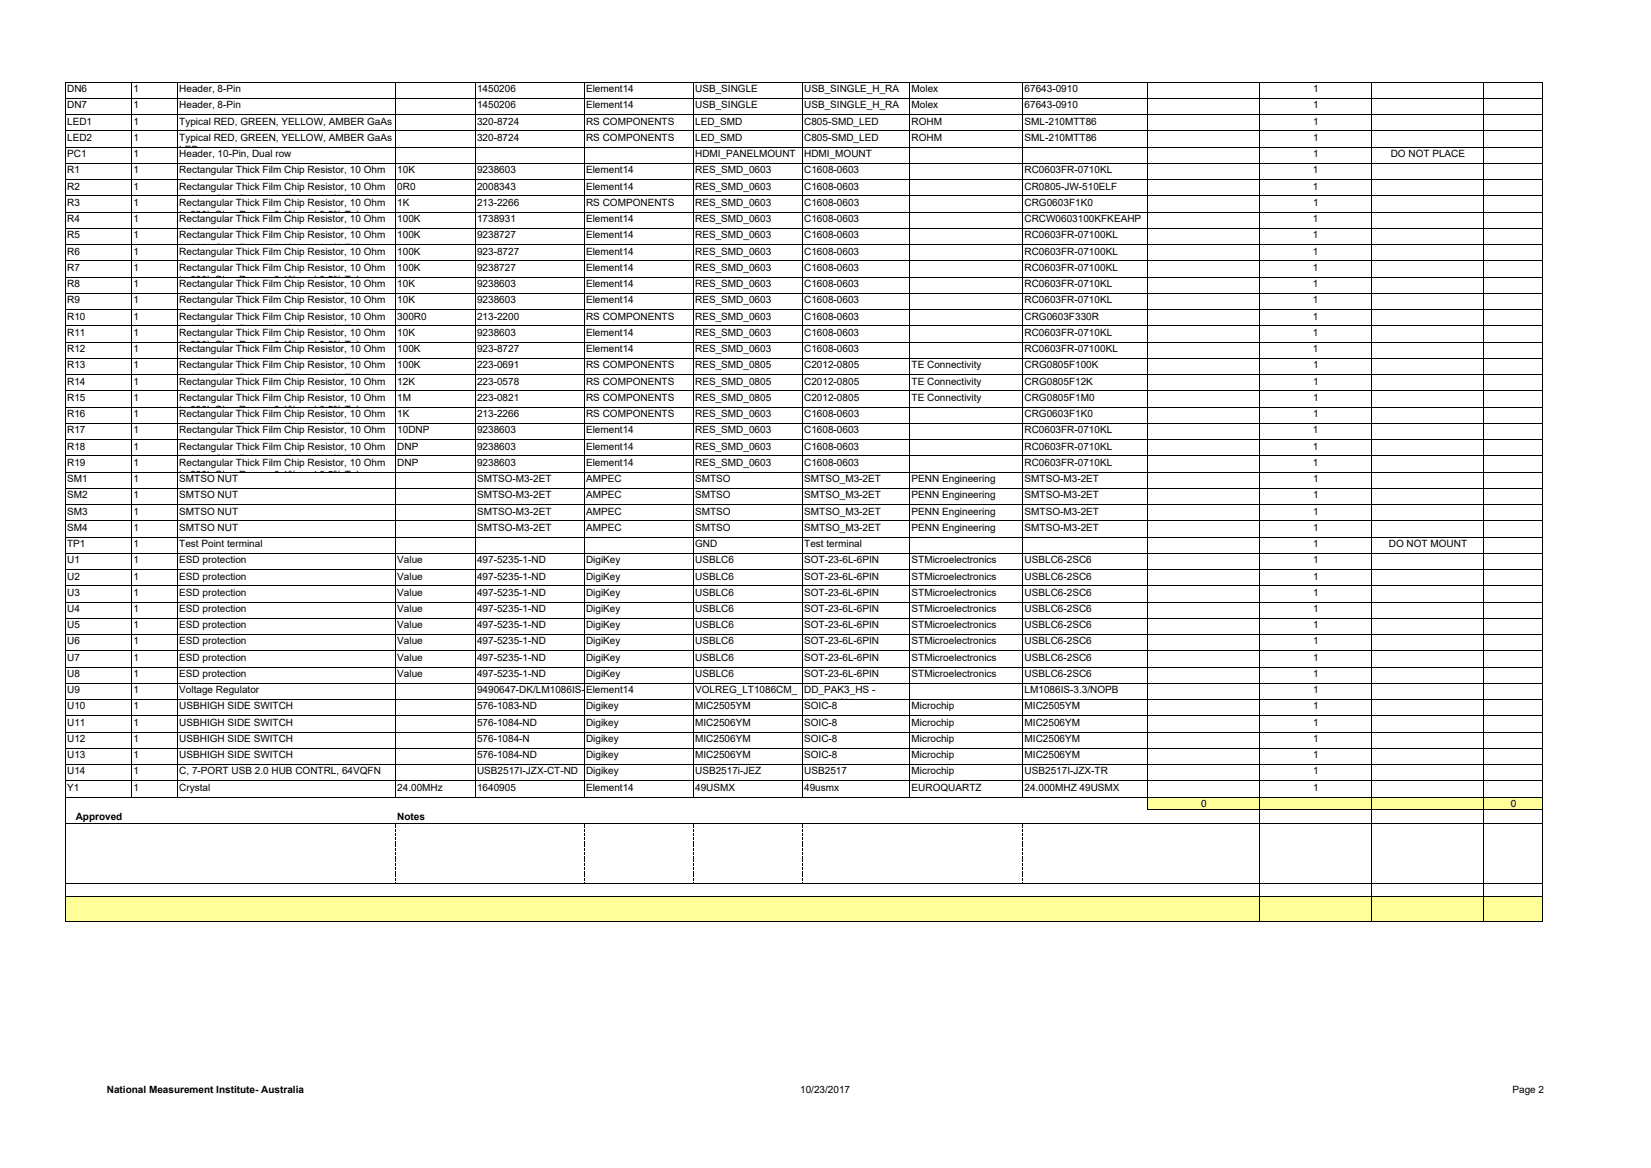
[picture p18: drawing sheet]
<svg xmlns="http://www.w3.org/2000/svg" width="297mm" height="210mm" viewBox="0 0 297 210" stroke-linecap="round" stroke-linejoin="round" font-family="sans-serif">
<defs><g id="words">
<g font-size="1.8">
<text x="12.1" y="16.6">DN6</text>
<text x="24" y="16.6">1</text>
<text x="32.3" y="16.6">Header, 8-Pin</text>
<text x="85.8" y="16.6">1450206</text>
<text x="105.4" y="16.6">Element14</text>
<text x="125.1" y="16.6">USB_SINGLE</text>
<text x="144.7" y="16.6">USB_SINGLE_H_RA</text>
<text x="164" y="16.6">Molex</text>
<text x="184.3" y="16.6">67643-0910</text>
<text x="236.2" y="16.6">1</text>
<text x="12.1" y="19.5">DN7</text>
<text x="12.1" y="22.4">LED1</text>
<text x="24" y="19.5">1</text>
<text x="24" y="22.4">1</text>
<text x="32.3" y="19.5">Header, 8-Pin</text>
<text x="32.3" y="22.4">Typical RED, GREEN, YELLOW, AMBER GaAs</text>
<text x="85.8" y="19.5">1450206</text>
<text x="85.8" y="22.4">320-8724</text>
<text x="105.4" y="19.5">Element14</text>
<text x="105.4" y="22.4">RS COMPONENTS</text>
<text x="125.1" y="19.5">USB_SINGLE</text>
<text x="125.1" y="22.4">LED_SMD</text>
<text x="144.7" y="19.5">USB_SINGLE_H_RA</text>
<text x="144.7" y="22.4">C805-SMD_LED</text>
<text x="164" y="19.5">Molex</text>
<text x="164" y="22.4">ROHM</text>
<text x="184.3" y="22.4">SML-210MTT86</text>
<text x="184.3" y="19.5">67643-0910</text>
<text x="236.2" y="22.4">1</text>
<text x="236.2" y="19.5">1</text>
<text x="12.1" y="25.3">LED2</text>
<text x="12.1" y="28.2">PC1</text>
<text x="24" y="25.3">1</text>
<text x="24" y="28.2">1</text>
<text x="32.3" y="25.3">Typical RED, GREEN, YELLOW, AMBER GaAs</text>
<text x="32.3" y="28.2">Header, 10-Pin, Dual row</text>
<text x="32.3" y="24.7">LED</text>
<text x="32.3" y="27.6">LED</text>
<text x="85.8" y="25.3">320-8724</text>
<text x="105.4" y="25.3">RS COMPONENTS</text>
<text x="125.1" y="25.3">LED_SMD</text>
<text x="125.1" y="28.2">HDMI_PANELMOUNT</text>
<text x="144.7" y="25.3">C805-SMD_LED</text>
<text x="144.7" y="28.2">HDMI_MOUNT</text>
<text x="164" y="25.3">ROHM</text>
<text x="184.3" y="25.3">SML-210MTT86</text>
<text x="236.2" y="25.3">1</text>
<text x="236.2" y="28.2">1</text>
<text x="250.2" y="28.2">DO NOT PLACE</text>
<text x="12.1" y="34.1">R2</text>
<text x="12.1" y="31.2">R1</text>
<text x="24" y="34.1">1</text>
<text x="24" y="31.2">1</text>
<text x="32.3" y="34.1">Rectangular Thick Film Chip Resistor, 10 Ohm</text>
<text x="32.3" y="31.2">Rectangular Thick Film Chip Resistor, 10 Ohm</text>
<text x="32.3" y="33.4">t</text>
<text x="34.3" y="33.4">330k Oh</text>
<text x="43.1" y="33.4">R</text>
<text x="49.4" y="33.4">0 1%</text>
<text x="56" y="33.4">d 0 5% T l</text>
<text x="71.5" y="31.2">10K</text>
<text x="71.5" y="34.1">0R0</text>
<text x="85.8" y="34.1">2008343</text>
<text x="85.8" y="31.2">9238603</text>
<text x="105.4" y="34.1">Element14</text>
<text x="105.4" y="31.2">Element14</text>
<text x="125.1" y="34.1">RES_SMD_0603</text>
<text x="125.1" y="31.2">RES_SMD_0603</text>
<text x="144.7" y="34.1">C1608-0603</text>
<text x="144.7" y="31.2">C1608-0603</text>
<text x="184.3" y="34.1">CR0805-JW-510ELF</text>
<text x="184.3" y="31.2">RC0603FR-0710KL</text>
<text x="236.2" y="31.2">1</text>
<text x="236.2" y="34.1">1</text>
<text x="12.1" y="37">R3</text>
<text x="12.1" y="39.9">R4</text>
<text x="24" y="37">1</text>
<text x="24" y="39.9">1</text>
<text x="32.3" y="37">Rectangular Thick Film Chip Resistor, 10 Ohm</text>
<text x="32.3" y="39.9">Rectangular Thick Film Chip Resistor, 10 Ohm</text>
<text x="32.3" y="36.3">t</text>
<text x="32.3" y="39.3">t</text>
<text x="34.3" y="36.3">330k Oh</text>
<text x="34.3" y="39.3">330k Oh</text>
<text x="43.1" y="36.3">R</text>
<text x="43.1" y="39.3">R</text>
<text x="49.4" y="36.3">0 1%</text>
<text x="49.4" y="39.3">0 1%</text>
<text x="56" y="36.3">d 0 5% T l</text>
<text x="56" y="39.3">d 0 5% T l</text>
<text x="71.5" y="37">1K</text>
<text x="71.5" y="39.9">100K</text>
<text x="85.8" y="39.9">1738931</text>
<text x="85.8" y="37">213-2266</text>
<text x="105.4" y="39.9">Element14</text>
<text x="105.4" y="37">RS COMPONENTS</text>
<text x="125.1" y="39.9">RES_SMD_0603</text>
<text x="125.1" y="37">RES_SMD_0603</text>
<text x="144.7" y="39.9">C1608-0603</text>
<text x="144.7" y="37">C1608-0603</text>
<text x="184.3" y="39.9">CRCW0603100KFKEAHP</text>
<text x="184.3" y="37">CRG0603F1K0</text>
<text x="236.2" y="39.9">1</text>
<text x="236.2" y="37">1</text>
<text x="12.1" y="42.8">R5</text>
<text x="12.1" y="45.8">R6</text>
<text x="24" y="42.8">1</text>
<text x="24" y="45.8">1</text>
<text x="32.3" y="42.8">Rectangular Thick Film Chip Resistor, 10 Ohm</text>
<text x="32.3" y="45.8">Rectangular Thick Film Chip Resistor, 10 Ohm</text>
<text x="32.3" y="42.2">t</text>
<text x="32.3" y="45.1">t</text>
<text x="34.3" y="42.2">330k Oh</text>
<text x="34.3" y="45.1">330k Oh</text>
<text x="43.1" y="42.2">R</text>
<text x="43.1" y="45.1">R</text>
<text x="49.4" y="42.2">0 1%</text>
<text x="49.4" y="45.1">0 1%</text>
<text x="56" y="42.2">d 0 5% T l</text>
<text x="56" y="45.1">d 0 5% T l</text>
<text x="71.5" y="42.8">100K</text>
<text x="71.5" y="45.8">100K</text>
<text x="85.8" y="42.8">9238727</text>
<text x="85.8" y="45.8">923-8727</text>
<text x="105.4" y="42.8">Element14</text>
<text x="105.4" y="45.8">Element14</text>
<text x="125.1" y="42.8">RES_SMD_0603</text>
<text x="125.1" y="45.8">RES_SMD_0603</text>
<text x="144.7" y="42.8">C1608-0603</text>
<text x="144.7" y="45.8">C1608-0603</text>
<text x="184.3" y="42.8">RC0603FR-07100KL</text>
<text x="184.3" y="45.8">RC0603FR-07100KL</text>
<text x="236.2" y="42.8">1</text>
<text x="236.2" y="45.8">1</text>
<text x="12.1" y="48.7">R7</text>
<text x="12.1" y="51.6">R8</text>
<text x="24" y="48.7">1</text>
<text x="24" y="51.6">1</text>
<text x="32.3" y="48.7">Rectangular Thick Film Chip Resistor, 10 Ohm</text>
<text x="32.3" y="51.6">Rectangular Thick Film Chip Resistor, 10 Ohm</text>
<text x="32.3" y="48">t</text>
<text x="32.3" y="50.9">t</text>
<text x="32.3" y="53.9">t</text>
<text x="34.3" y="48">330k Oh</text>
<text x="34.3" y="50.9">330k Oh</text>
<text x="34.3" y="53.9">330k Oh</text>
<text x="43.1" y="48">R</text>
<text x="43.1" y="50.9">R</text>
<text x="43.1" y="53.9">R</text>
<text x="49.4" y="48">0 1%</text>
<text x="49.4" y="50.9">0 1%</text>
<text x="49.4" y="53.9">0 1%</text>
<text x="56" y="48">d 0 5% T l</text>
<text x="56" y="50.9">d 0 5% T l</text>
<text x="56" y="53.9">d 0 5% T l</text>
<text x="71.5" y="48.7">100K</text>
<text x="71.5" y="51.6">10K</text>
<text x="85.8" y="48.7">9238727</text>
<text x="85.8" y="51.6">9238603</text>
<text x="105.4" y="48.7">Element14</text>
<text x="105.4" y="51.6">Element14</text>
<text x="125.1" y="48.7">RES_SMD_0603</text>
<text x="125.1" y="51.6">RES_SMD_0603</text>
<text x="144.7" y="48.7">C1608-0603</text>
<text x="144.7" y="51.6">C1608-0603</text>
<text x="184.3" y="48.7">RC0603FR-07100KL</text>
<text x="184.3" y="51.6">RC0603FR-0710KL</text>
<text x="236.2" y="48.7">1</text>
<text x="236.2" y="51.6">1</text>
<text x="12.1" y="54.5">R9</text>
<text x="12.1" y="57.4">R10</text>
<text x="24" y="57.4">1</text>
<text x="24" y="54.5">1</text>
<text x="32.3" y="57.4">Rectangular Thick Film Chip Resistor, 10 Ohm</text>
<text x="32.3" y="54.5">Rectangular Thick Film Chip Resistor, 10 Ohm</text>
<text x="32.3" y="56.8">t</text>
<text x="32.3" y="59.7">t</text>
<text x="34.3" y="56.8">330k Oh</text>
<text x="34.3" y="59.7">330k Oh</text>
<text x="43.1" y="56.8">R</text>
<text x="43.1" y="59.7">R</text>
<text x="49.4" y="56.8">0 1%</text>
<text x="49.4" y="59.7">0 1%</text>
<text x="56" y="56.8">d 0 5% T l</text>
<text x="56" y="59.7">d 0 5% T l</text>
<text x="71.5" y="54.5">10K</text>
<text x="71.5" y="57.4">300R0</text>
<text x="85.8" y="57.4">213-2200</text>
<text x="85.8" y="54.5">9238603</text>
<text x="105.4" y="57.4">RS COMPONENTS</text>
<text x="105.4" y="54.5">Element14</text>
<text x="125.1" y="54.5">RES_SMD_0603</text>
<text x="125.1" y="57.4">RES_SMD_0603</text>
<text x="144.7" y="54.5">C1608-0603</text>
<text x="144.7" y="57.4">C1608-0603</text>
<text x="184.3" y="54.5">RC0603FR-0710KL</text>
<text x="184.3" y="57.4">CRG0603F330R</text>
<text x="236.2" y="54.5">1</text>
<text x="236.2" y="57.4">1</text>
<text x="12.1" y="60.4">R11</text>
<text x="12.1" y="63.3">R12</text>
<text x="24" y="60.4">1</text>
<text x="24" y="63.3">1</text>
<text x="32.3" y="60.4">Rectangular Thick Film Chip Resistor, 10 Ohm</text>
<text x="32.3" y="63.3">Rectangular Thick Film Chip Resistor, 10 Ohm</text>
<text x="32.3" y="62.6">t</text>
<text x="32.3" y="65.6">t</text>
<text x="34.3" y="62.6">330k Oh</text>
<text x="34.3" y="65.6">330k Oh</text>
<text x="43.1" y="62.6">R</text>
<text x="43.1" y="65.6">R</text>
<text x="49.4" y="62.6">0 1%</text>
<text x="49.4" y="65.6">0 1%</text>
<text x="56" y="62.6">d 0 5% T l</text>
<text x="56" y="65.6">d 0 5% T l</text>
<text x="71.5" y="60.4">10K</text>
<text x="71.5" y="63.3">100K</text>
<text x="85.8" y="63.3">923-8727</text>
<text x="85.8" y="60.4">9238603</text>
<text x="105.4" y="63.3">Element14</text>
<text x="105.4" y="60.4">Element14</text>
<text x="125.1" y="63.3">RES_SMD_0603</text>
<text x="125.1" y="60.4">RES_SMD_0603</text>
<text x="144.7" y="63.3">C1608-0603</text>
<text x="144.7" y="60.4">C1608-0603</text>
<text x="184.3" y="63.3">RC0603FR-07100KL</text>
<text x="184.3" y="60.4">RC0603FR-0710KL</text>
<text x="236.2" y="63.3">1</text>
<text x="236.2" y="60.4">1</text>
<text x="12.1" y="66.2">R13</text>
<text x="12.1" y="69.1">R14</text>
<text x="24" y="66.2">1</text>
<text x="24" y="69.1">1</text>
<text x="32.3" y="66.2">Rectangular Thick Film Chip Resistor, 10 Ohm</text>
<text x="32.3" y="69.1">Rectangular Thick Film Chip Resistor, 10 Ohm</text>
<text x="32.3" y="68.5">t</text>
<text x="32.3" y="71.4">t</text>
<text x="34.3" y="68.5">330k Oh</text>
<text x="34.3" y="71.4">330k Oh</text>
<text x="43.1" y="68.5">R</text>
<text x="43.1" y="71.4">R</text>
<text x="49.4" y="68.5">0 1%</text>
<text x="49.4" y="71.4">0 1%</text>
<text x="56" y="68.5">d 0 5% T l</text>
<text x="56" y="71.4">d 0 5% T l</text>
<text x="71.5" y="66.2">100K</text>
<text x="71.5" y="69.1">12K</text>
<text x="85.8" y="66.2">223-0691</text>
<text x="85.8" y="69.1">223-0578</text>
<text x="105.4" y="66.2">RS COMPONENTS</text>
<text x="105.4" y="69.1">RS COMPONENTS</text>
<text x="125.1" y="66.2">RES_SMD_0805</text>
<text x="125.1" y="69.1">RES_SMD_0805</text>
<text x="144.7" y="66.2">C2012-0805</text>
<text x="144.7" y="69.1">C2012-0805</text>
<text x="164" y="66.2">TE Connectivity</text>
<text x="164" y="69.1">TE Connectivity</text>
<text x="184.3" y="66.2">CRG0805F100K</text>
<text x="184.3" y="69.1">CRG0805F12K</text>
<text x="236.2" y="66.2">1</text>
<text x="236.2" y="69.1">1</text>
<text x="12.1" y="77.9">R17</text>
<text x="12.1" y="72.1">R15</text>
<text x="12.1" y="75">R16</text>
<text x="24" y="77.9">1</text>
<text x="24" y="72.1">1</text>
<text x="24" y="75">1</text>
<text x="32.3" y="77.9">Rectangular Thick Film Chip Resistor, 10 Ohm</text>
<text x="32.3" y="72.1">Rectangular Thick Film Chip Resistor, 10 Ohm</text>
<text x="32.3" y="75">Rectangular Thick Film Chip Resistor, 10 Ohm</text>
<text x="32.3" y="74.3">t</text>
<text x="32.3" y="77.2">t</text>
<text x="34.3" y="74.3">330k Oh</text>
<text x="34.3" y="77.2">330k Oh</text>
<text x="43.1" y="74.3">R</text>
<text x="43.1" y="77.2">R</text>
<text x="49.4" y="74.3">0 1%</text>
<text x="49.4" y="77.2">0 1%</text>
<text x="56" y="74.3">d 0 5% T l</text>
<text x="56" y="77.2">d 0 5% T l</text>
<text x="71.5" y="72.1">1M</text>
<text x="71.5" y="75">1K</text>
<text x="71.5" y="77.9">10DNP</text>
<text x="85.8" y="77.9">9238603</text>
<text x="85.8" y="72.1">223-0821</text>
<text x="85.8" y="75">213-2266</text>
<text x="105.4" y="77.9">Element14</text>
<text x="105.4" y="72.1">RS COMPONENTS</text>
<text x="105.4" y="75">RS COMPONENTS</text>
<text x="125.1" y="77.9">RES_SMD_0603</text>
<text x="125.1" y="72.1">RES_SMD_0805</text>
<text x="125.1" y="75">RES_SMD_0603</text>
<text x="144.7" y="77.9">C1608-0603</text>
<text x="144.7" y="72.1">C2012-0805</text>
<text x="144.7" y="75">C1608-0603</text>
<text x="164" y="72.1">TE Connectivity</text>
<text x="184.3" y="77.9">RC0603FR-0710KL</text>
<text x="184.3" y="72.1">CRG0805F1M0</text>
<text x="184.3" y="75">CRG0603F1K0</text>
<text x="236.2" y="77.9">1</text>
<text x="236.2" y="75">1</text>
<text x="236.2" y="72.1">1</text>
<text x="12.1" y="80.8">R18</text>
<text x="12.1" y="83.7">R19</text>
<text x="24" y="80.8">1</text>
<text x="24" y="83.7">1</text>
<text x="32.3" y="80.8">Rectangular Thick Film Chip Resistor, 10 Ohm</text>
<text x="32.3" y="83.7">Rectangular Thick Film Chip Resistor, 10 Ohm</text>
<text x="32.3" y="80.2">t</text>
<text x="32.3" y="83.1">t</text>
<text x="34.3" y="80.2">330k Oh</text>
<text x="34.3" y="83.1">330k Oh</text>
<text x="43.1" y="80.2">R</text>
<text x="43.1" y="83.1">R</text>
<text x="49.4" y="80.2">0 1%</text>
<text x="49.4" y="83.1">0 1%</text>
<text x="56" y="80.2">d 0 5% T l</text>
<text x="56" y="83.1">d 0 5% T l</text>
<text x="71.5" y="80.8">DNP</text>
<text x="71.5" y="83.7">DNP</text>
<text x="85.8" y="80.8">9238603</text>
<text x="85.8" y="83.7">9238603</text>
<text x="105.4" y="80.8">Element14</text>
<text x="105.4" y="83.7">Element14</text>
<text x="125.1" y="80.8">RES_SMD_0603</text>
<text x="125.1" y="83.7">RES_SMD_0603</text>
<text x="144.7" y="80.8">C1608-0603</text>
<text x="144.7" y="83.7">C1608-0603</text>
<text x="184.3" y="80.8">RC0603FR-0710KL</text>
<text x="184.3" y="83.7">RC0603FR-0710KL</text>
<text x="236.2" y="80.8">1</text>
<text x="236.2" y="83.7">1</text>
<text x="12.1" y="86.7">SM1</text>
<text x="12.1" y="89.6">SM2</text>
<text x="24" y="86.7">1</text>
<text x="24" y="89.6">1</text>
<text x="32.3" y="86.7">SMTSO NUT</text>
<text x="32.3" y="89.6">SMTSO NUT</text>
<text x="32.3" y="86">t</text>
<text x="34.3" y="86">330k Oh</text>
<text x="43.1" y="86">R</text>
<text x="49.4" y="86">0 1%</text>
<text x="56" y="86">d 0 5% T l</text>
<text x="85.8" y="86.7">SMTSO-M3-2ET</text>
<text x="85.8" y="89.6">SMTSO-M3-2ET</text>
<text x="105.4" y="86.7">AMPEC</text>
<text x="105.4" y="89.6">AMPEC</text>
<text x="125.1" y="86.7">SMTSO</text>
<text x="125.1" y="89.6">SMTSO</text>
<text x="144.7" y="86.7">SMTSO_M3-2ET</text>
<text x="144.7" y="89.6">SMTSO_M3-2ET</text>
<text x="164" y="86.7">PENN Engineering</text>
<text x="164" y="89.6">PENN Engineering</text>
<text x="184.3" y="86.7">SMTSO-M3-2ET</text>
<text x="184.3" y="89.6">SMTSO-M3-2ET</text>
<text x="236.2" y="86.7">1</text>
<text x="236.2" y="89.6">1</text>
<text x="12.1" y="92.5">SM3</text>
<text x="12.1" y="95.4">SM4</text>
<text x="24" y="92.5">1</text>
<text x="24" y="95.4">1</text>
<text x="32.3" y="92.5">SMTSO NUT</text>
<text x="32.3" y="95.4">SMTSO NUT</text>
<text x="85.8" y="92.5">SMTSO-M3-2ET</text>
<text x="85.8" y="95.4">SMTSO-M3-2ET</text>
<text x="105.4" y="92.5">AMPEC</text>
<text x="105.4" y="95.4">AMPEC</text>
<text x="125.1" y="92.5">SMTSO</text>
<text x="125.1" y="95.4">SMTSO</text>
<text x="144.7" y="92.5">SMTSO_M3-2ET</text>
<text x="144.7" y="95.4">SMTSO_M3-2ET</text>
<text x="164" y="92.5">PENN Engineering</text>
<text x="164" y="95.4">PENN Engineering</text>
<text x="184.3" y="92.5">SMTSO-M3-2ET</text>
<text x="184.3" y="95.4">SMTSO-M3-2ET</text>
<text x="236.2" y="92.5">1</text>
<text x="236.2" y="95.4">1</text>
<text x="12.1" y="101.3">U1</text>
<text x="12.1" y="98.3">TP1</text>
<text x="24" y="101.3">1</text>
<text x="24" y="98.3">1</text>
<text x="32.3" y="101.3">ESD protection</text>
<text x="32.3" y="98.3">Test Point terminal</text>
<text x="71.5" y="101.3">Value</text>
<text x="85.8" y="101.3">497-5235-1-ND</text>
<text x="105.4" y="101.3">DigiKey</text>
<text x="125.1" y="101.3">USBLC6</text>
<text x="125.1" y="98.3">GND</text>
<text x="144.7" y="101.3">SOT-23-6L-6PIN</text>
<text x="144.7" y="98.3">Test terminal</text>
<text x="164" y="101.3">STMicroelectronics</text>
<text x="184.3" y="101.3">USBLC6-2SC6</text>
<text x="236.2" y="101.3">1</text>
<text x="236.2" y="98.3">1</text>
<text x="249.9" y="98.3">DO NOT MOUNT</text>
<text x="12.1" y="104.2">U2</text>
<text x="12.1" y="107.1">U3</text>
<text x="24" y="104.2">1</text>
<text x="24" y="107.1">1</text>
<text x="32.3" y="104.2">ESD protection</text>
<text x="32.3" y="107.1">ESD protection</text>
<text x="71.5" y="104.2">Value</text>
<text x="71.5" y="107.1">Value</text>
<text x="85.8" y="104.2">497-5235-1-ND</text>
<text x="85.8" y="107.1">497-5235-1-ND</text>
<text x="105.4" y="104.2">DigiKey</text>
<text x="105.4" y="107.1">DigiKey</text>
<text x="125.1" y="104.2">USBLC6</text>
<text x="125.1" y="107.1">USBLC6</text>
<text x="144.7" y="104.2">SOT-23-6L-6PIN</text>
<text x="144.7" y="107.1">SOT-23-6L-6PIN</text>
<text x="164" y="104.2">STMicroelectronics</text>
<text x="164" y="107.1">STMicroelectronics</text>
<text x="184.3" y="104.2">USBLC6-2SC6</text>
<text x="184.3" y="107.1">USBLC6-2SC6</text>
<text x="236.2" y="104.2">1</text>
<text x="236.2" y="107.1">1</text>
<text x="12.1" y="110">U4</text>
<text x="12.1" y="112.9">U5</text>
<text x="24" y="110">1</text>
<text x="24" y="112.9">1</text>
<text x="32.3" y="110">ESD protection</text>
<text x="32.3" y="112.9">ESD protection</text>
<text x="71.5" y="110">Value</text>
<text x="71.5" y="112.9">Value</text>
<text x="85.8" y="110">497-5235-1-ND</text>
<text x="85.8" y="112.9">497-5235-1-ND</text>
<text x="105.4" y="110">DigiKey</text>
<text x="105.4" y="112.9">DigiKey</text>
<text x="125.1" y="110">USBLC6</text>
<text x="125.1" y="112.9">USBLC6</text>
<text x="144.7" y="110">SOT-23-6L-6PIN</text>
<text x="144.7" y="112.9">SOT-23-6L-6PIN</text>
<text x="164" y="110">STMicroelectronics</text>
<text x="164" y="112.9">STMicroelectronics</text>
<text x="184.3" y="110">USBLC6-2SC6</text>
<text x="184.3" y="112.9">USBLC6-2SC6</text>
<text x="236.2" y="110">1</text>
<text x="236.2" y="112.9">1</text>
<text x="12.1" y="115.9">U6</text>
<text x="12.1" y="118.8">U7</text>
<text x="24" y="115.9">1</text>
<text x="24" y="118.8">1</text>
<text x="32.3" y="115.9">ESD protection</text>
<text x="32.3" y="118.8">ESD protection</text>
<text x="71.5" y="115.9">Value</text>
<text x="71.5" y="118.8">Value</text>
<text x="85.8" y="115.9">497-5235-1-ND</text>
<text x="85.8" y="118.8">497-5235-1-ND</text>
<text x="105.4" y="115.9">DigiKey</text>
<text x="105.4" y="118.8">DigiKey</text>
<text x="125.1" y="115.9">USBLC6</text>
<text x="125.1" y="118.8">USBLC6</text>
<text x="144.7" y="115.9">SOT-23-6L-6PIN</text>
<text x="144.7" y="118.8">SOT-23-6L-6PIN</text>
<text x="164" y="115.9">STMicroelectronics</text>
<text x="164" y="118.8">STMicroelectronics</text>
<text x="184.3" y="115.9">USBLC6-2SC6</text>
<text x="184.3" y="118.8">USBLC6-2SC6</text>
<text x="236.2" y="115.9">1</text>
<text x="236.2" y="118.8">1</text>
<text x="12.1" y="121.7">U8</text>
<text x="12.1" y="124.6">U9</text>
<text x="24" y="121.7">1</text>
<text x="24" y="124.6">1</text>
<text x="32.3" y="121.7">ESD protection</text>
<text x="32.3" y="124.6">Voltage Regulator</text>
<text x="71.5" y="121.7">Value</text>
<text x="85.8" y="124.6">9490647-DK/LM1086IS-</text>
<text x="85.8" y="121.7">497-5235-1-ND</text>
<text x="105.4" y="121.7">DigiKey</text>
<text x="105.4" y="124.6">Element14</text>
<text x="125.1" y="121.7">USBLC6</text>
<text x="125.1" y="124.6">VOLREG_LT1086CM_</text>
<text x="144.7" y="121.7">SOT-23-6L-6PIN</text>
<text x="144.7" y="124.6">DD_PAK3_HS -</text>
<text x="164" y="121.7">STMicroelectronics</text>
<text x="184.3" y="121.7">USBLC6-2SC6</text>
<text x="184.3" y="124.6">LM1086IS-3.3/NOPB</text>
<text x="236.2" y="121.7">1</text>
<text x="236.2" y="124.6">1</text>
<text x="12.1" y="127.6">U10</text>
<text x="12.1" y="130.5">U11</text>
<text x="24" y="127.6">1</text>
<text x="24" y="130.5">1</text>
<text x="32.3" y="127.6">USBHIGH SIDE SWITCH</text>
<text x="32.3" y="130.5">USBHIGH SIDE SWITCH</text>
<text x="85.8" y="127.6">576-1083-ND</text>
<text x="85.8" y="130.5">576-1084-ND</text>
<text x="85.8" y="126.9">3 3/NOPB ND</text>
<text x="105.4" y="127.6">Digikey</text>
<text x="105.4" y="130.5">Digikey</text>
<text x="125.1" y="127.6">MIC2505YM</text>
<text x="125.1" y="130.5">MIC2506YM</text>
<text x="125.1" y="126.9">3V3</text>
<text x="144.7" y="127.6">SOIC-8</text>
<text x="144.7" y="130.5">SOIC-8</text>
<text x="144.7" y="126.9">LT1086CM</text>
<text x="164" y="127.6">Microchip</text>
<text x="164" y="130.5">Microchip</text>
<text x="184.3" y="127.6">MIC2505YM</text>
<text x="184.3" y="130.5">MIC2506YM</text>
<text x="236.2" y="127.6">1</text>
<text x="236.2" y="130.5">1</text>
<text x="12.1" y="133.4">U12</text>
<text x="12.1" y="136.3">U13</text>
<text x="24" y="133.4">1</text>
<text x="24" y="136.3">1</text>
<text x="32.3" y="133.4">USBHIGH SIDE SWITCH</text>
<text x="32.3" y="136.3">USBHIGH SIDE SWITCH</text>
<text x="85.8" y="133.4">576-1084-N</text>
<text x="85.8" y="136.3">576-1084-ND</text>
<text x="105.4" y="136.3">Digikey</text>
<text x="105.4" y="133.4">Digikey</text>
<text x="125.1" y="136.3">MIC2506YM</text>
<text x="125.1" y="133.4">MIC2506YM</text>
<text x="144.7" y="136.3">SOIC-8</text>
<text x="144.7" y="133.4">SOIC-8</text>
<text x="164" y="136.3">Microchip</text>
<text x="164" y="133.4">Microchip</text>
<text x="184.3" y="136.3">MIC2506YM</text>
<text x="184.3" y="133.4">MIC2506YM</text>
<text x="236.2" y="136.3">1</text>
<text x="236.2" y="133.4">1</text>
<text x="12.1" y="139.2">U14</text>
<text x="12.1" y="142.2">Y1</text>
<text x="24" y="139.2">1</text>
<text x="24" y="142.2">1</text>
<text x="32.3" y="139.2">C, 7-PORT USB 2.0 HUB CONTRL, 64VQFN</text>
<text x="32.3" y="142.2">Crystal</text>
<text x="71.5" y="142.2">24.00MHz</text>
<text x="85.8" y="142.2">1640905</text>
<text x="85.8" y="139.2">USB2517I-JZX-CT-ND</text>
<text x="105.4" y="142.2">Element14</text>
<text x="105.4" y="139.2">Digikey</text>
<text x="125.1" y="142.2">49USMX</text>
<text x="125.1" y="139.2">USB2517i-JEZ</text>
<text x="144.7" y="142.2">49usmx</text>
<text x="144.7" y="139.2">USB2517</text>
<text x="164" y="142.2">EUROQUARTZ</text>
<text x="164" y="139.2">Microchip</text>
<text x="184.3" y="142.2">24.000MHZ 49USMX</text>
<text x="184.3" y="139.2">USB2517I-JZX-TR</text>
<text x="236.2" y="139.2">1</text>
<text x="236.2" y="142.2">1</text>
<text x="13.6" y="147.4">Approved</text>
<text x="71.5" y="147.4">Notes</text>
<text x="216.1" y="145.1">0</text>
<text x="271.8" y="145.1">0</text>
<text x="19.2" y="196.5">National Measurement Institute- Australia</text>
<text x="144" y="196.5">10/23/2017</text>
<text x="272.1" y="196.5">Page 2</text>
</g>
</g></defs>
<g fill="#ffff9a">
<path d="M206.5 143.3h71v2.3h-71z"/>
<path d="M11.8 161.1h265.7v4.6h-265.7z"/>
</g>
<g fill="none" stroke="#000" stroke-width=".18">
<path d="M11.7 14.8v151M11.8 14.8h11.8M11.8 17.7h11.8M23.7 14.8v128.6M23.8 14.8h8M23.8 17.7h8M31.9 14.8v128.6M32 14.8h39.1M32 17.7h39.1M71.1 14.8v128.6M71.2 14.8h14.2M71.2 17.7h14.2"/>
<path d="M85.5 14.8v128.6M85.6 14.8h19.4M85.6 17.7h19.4M105.1 14.8v128.6M105.2 14.8h19.4M105.2 17.7h19.4M124.7 14.8v128.6M124.8 14.8h19.5M124.8 17.7h19.5M144.4 14.8v128.6M144.4 14.8h19.2M144.4 17.7h19.2"/>
<path d="M163.7 14.8v128.6M163.8 14.8h20.1M163.8 17.7h20.1M184 14.8v128.6M184.1 14.8h22.3M184.1 17.7h22.3M206.5 14.8v130.8M206.5 14.8h20M206.5 17.7h20M226.6 14.8v151M226.7 14.8h20M226.7 17.7h20"/>
<path d="M246.8 14.8v151M246.9 14.8h20M246.9 17.7h20M267 14.8v151M267.1 14.8h10.3M267.1 17.7h10.3M277.5 14.8v151M11.8 20.6h11.8M11.8 23.5h11.8M11.8 26.5h11.8M11.8 29.4h11.8M11.8 32.3h11.8"/>
<path d="M11.8 35.2h11.8M11.8 38.2h11.8M23.8 20.6h8M23.8 23.5h8M23.8 26.5h8M23.8 29.4h8M23.8 32.3h8M23.8 35.2h8M23.8 38.2h8M32 20.6h39.1M32 23.5h39.1M32 26.5h39.1"/>
<path d="M32 29.4h39.1M32 32.3h39.1M32 35.2h39.1M32 38.2h39.1M71.2 20.6h14.2M71.2 23.5h14.2M71.2 26.5h14.2M71.2 29.4h14.2M71.2 32.3h14.2M71.2 35.2h14.2M71.2 38.2h14.2M85.6 20.6h19.4"/>
<path d="M85.6 23.5h19.4M85.6 26.5h19.4M85.6 29.4h19.4M85.6 32.3h19.4M85.6 35.2h19.4M85.6 38.2h19.4M105.2 20.6h19.4M105.2 23.5h19.4M105.2 26.5h19.4M105.2 29.4h19.4M105.2 32.3h19.4M105.2 35.2h19.4"/>
<path d="M105.2 38.2h19.4M124.8 20.6h19.5M124.8 23.5h19.5M124.8 26.5h19.5M124.8 29.4h19.5M124.8 32.3h19.5M124.8 35.2h19.5M124.8 38.2h19.5M144.4 20.6h19.2M144.4 23.5h19.2M144.4 26.5h19.2M144.4 29.4h19.2"/>
<path d="M144.4 32.3h19.2M144.4 35.2h19.2M144.4 38.2h19.2M163.8 20.6h20.1M163.8 23.5h20.1M163.8 26.5h20.1M163.8 29.4h20.1M163.8 32.3h20.1M163.8 35.2h20.1M163.8 38.2h20.1M184.1 20.6h22.3M184.1 23.5h22.3"/>
<path d="M184.1 26.5h22.3M184.1 29.4h22.3M184.1 32.3h22.3M184.1 35.2h22.3M184.1 38.2h22.3M206.5 20.6h20M206.5 23.5h20M206.5 26.5h20M206.5 29.4h20M206.5 32.3h20M206.5 35.2h20M206.5 38.2h20"/>
<path d="M226.7 20.6h20M226.7 23.5h20M226.7 26.5h20M226.7 29.4h20M226.7 32.3h20M226.7 35.2h20M226.7 38.2h20M246.9 20.6h20M246.9 23.5h20M246.9 26.5h20M246.9 29.4h20M246.9 32.3h20"/>
<path d="M246.9 35.2h20M246.9 38.2h20M267.1 20.6h10.3M267.1 23.5h10.3M267.1 26.5h10.3M267.1 29.4h10.3M267.1 32.3h10.3M267.1 35.2h10.3M267.1 38.2h10.3M11.8 41.1h11.8M11.8 44h11.8M11.8 46.9h11.8"/>
<path d="M11.8 49.8h11.8M11.8 52.8h11.8M11.8 55.7h11.8M11.8 58.6h11.8M23.8 41.1h8M23.8 44h8M23.8 46.9h8M23.8 49.8h8M23.8 52.8h8M23.8 55.7h8M23.8 58.6h8M32 41.1h39.1"/>
<path d="M32 44h39.1M32 46.9h39.1M32 49.8h39.1M32 52.8h39.1M32 55.7h39.1M32 58.6h39.1M71.2 41.1h14.2M71.2 44h14.2M71.2 46.9h14.2M71.2 49.8h14.2M71.2 52.8h14.2M71.2 55.7h14.2"/>
<path d="M71.2 58.6h14.2M85.6 41.1h19.4M85.6 44h19.4M85.6 46.9h19.4M85.6 49.8h19.4M85.6 52.8h19.4M85.6 55.7h19.4M85.6 58.6h19.4M105.2 41.1h19.4M105.2 44h19.4M105.2 46.9h19.4M105.2 49.8h19.4"/>
<path d="M105.2 52.8h19.4M105.2 55.7h19.4M105.2 58.6h19.4M124.8 41.1h19.5M124.8 44h19.5M124.8 46.9h19.5M124.8 49.8h19.5M124.8 52.8h19.5M124.8 55.7h19.5M124.8 58.6h19.5M144.4 41.1h19.2M144.4 44h19.2"/>
<path d="M144.4 46.9h19.2M144.4 49.8h19.2M144.4 52.8h19.2M144.4 55.7h19.2M144.4 58.6h19.2M163.8 41.1h20.1M163.8 44h20.1M163.8 46.9h20.1M163.8 49.8h20.1M163.8 52.8h20.1M163.8 55.7h20.1M163.8 58.6h20.1"/>
<path d="M184.1 41.1h22.3M184.1 44h22.3M184.1 46.9h22.3M184.1 49.8h22.3M184.1 52.8h22.3M184.1 55.7h22.3M184.1 58.6h22.3M206.5 41.1h20M206.5 44h20M206.5 46.9h20M206.5 49.8h20M206.5 52.8h20"/>
<path d="M206.5 55.7h20M206.5 58.6h20M226.7 41.1h20M226.7 44h20M226.7 46.9h20M226.7 49.8h20M226.7 52.8h20M226.7 55.7h20M226.7 58.6h20M246.9 41.1h20M246.9 44h20M246.9 46.9h20"/>
<path d="M246.9 49.8h20M246.9 52.8h20M246.9 55.7h20M246.9 58.6h20M267.1 41.1h10.3M267.1 44h10.3M267.1 46.9h10.3M267.1 49.8h10.3M267.1 52.8h10.3M267.1 55.7h10.3M267.1 58.6h10.3M11.8 61.5h11.8"/>
<path d="M11.8 64.4h11.8M11.8 67.4h11.8M11.8 70.3h11.8M11.8 73.2h11.8M11.8 76.1h11.8M11.8 79h11.8M23.8 61.5h8M23.8 64.4h8M23.8 67.4h8M23.8 70.3h8M23.8 73.2h8M23.8 76.1h8"/>
<path d="M23.8 79h8M32 61.5h39.1M32 64.4h39.1M32 67.4h39.1M32 70.3h39.1M32 73.2h39.1M32 76.1h39.1M32 79h39.1M71.2 61.5h14.2M71.2 64.4h14.2M71.2 67.4h14.2M71.2 70.3h14.2"/>
<path d="M71.2 73.2h14.2M71.2 76.1h14.2M71.2 79h14.2M85.6 61.5h19.4M85.6 64.4h19.4M85.6 67.4h19.4M85.6 70.3h19.4M85.6 73.2h19.4M85.6 76.1h19.4M85.6 79h19.4M105.2 61.5h19.4M105.2 64.4h19.4"/>
<path d="M105.2 67.4h19.4M105.2 70.3h19.4M105.2 73.2h19.4M105.2 76.1h19.4M105.2 79h19.4M124.8 61.5h19.5M124.8 64.4h19.5M124.8 67.4h19.5M124.8 70.3h19.5M124.8 73.2h19.5M124.8 76.1h19.5M124.8 79h19.5"/>
<path d="M144.4 61.5h19.2M144.4 64.4h19.2M144.4 67.4h19.2M144.4 70.3h19.2M144.4 73.2h19.2M144.4 76.1h19.2M144.4 79h19.2M163.8 61.5h20.1M163.8 64.4h20.1M163.8 67.4h20.1M163.8 70.3h20.1M163.8 73.2h20.1"/>
<path d="M163.8 76.1h20.1M163.8 79h20.1M184.1 61.5h22.3M184.1 64.4h22.3M184.1 67.4h22.3M184.1 70.3h22.3M184.1 73.2h22.3M184.1 76.1h22.3M184.1 79h22.3M206.5 61.5h20M206.5 64.4h20M206.5 67.4h20"/>
<path d="M206.5 70.3h20M206.5 73.2h20M206.5 76.1h20M206.5 79h20M226.7 61.5h20M226.7 64.4h20M226.7 67.4h20M226.7 70.3h20M226.7 73.2h20M226.7 76.1h20M226.7 79h20M246.9 61.5h20"/>
<path d="M246.9 64.4h20M246.9 67.4h20M246.9 70.3h20M246.9 73.2h20M246.9 76.1h20M246.9 79h20M267.1 61.5h10.3M267.1 64.4h10.3M267.1 67.4h10.3M267.1 70.3h10.3M267.1 73.2h10.3M267.1 76.1h10.3"/>
<path d="M267.1 79h10.3M11.8 82h11.8M11.8 84.9h11.8M11.8 87.8h11.8M11.8 90.7h11.8M11.8 93.7h11.8M11.8 96.6h11.8M11.8 99.5h11.8M23.8 82h8M23.8 84.9h8M23.8 87.8h8M23.8 90.7h8"/>
<path d="M23.8 93.7h8M23.8 96.6h8M23.8 99.5h8M32 82h39.1M32 84.9h39.1M32 87.8h39.1M32 90.7h39.1M32 93.7h39.1M32 96.6h39.1M32 99.5h39.1M71.2 82h14.2M71.2 84.9h14.2"/>
<path d="M71.2 87.8h14.2M71.2 90.7h14.2M71.2 93.7h14.2M71.2 96.6h14.2M71.2 99.5h14.2M85.6 82h19.4M85.6 84.9h19.4M85.6 87.8h19.4M85.6 90.7h19.4M85.6 93.7h19.4M85.6 96.6h19.4M85.6 99.5h19.4"/>
<path d="M105.2 82h19.4M105.2 84.9h19.4M105.2 87.8h19.4M105.2 90.7h19.4M105.2 93.7h19.4M105.2 96.6h19.4M105.2 99.5h19.4M124.8 82h19.5M124.8 84.9h19.5M124.8 87.8h19.5M124.8 90.7h19.5M124.8 93.7h19.5"/>
<path d="M124.8 96.6h19.5M124.8 99.5h19.5M144.4 82h19.2M144.4 84.9h19.2M144.4 87.8h19.2M144.4 90.7h19.2M144.4 93.7h19.2M144.4 96.6h19.2M144.4 99.5h19.2M163.8 82h20.1M163.8 84.9h20.1M163.8 87.8h20.1"/>
<path d="M163.8 90.7h20.1M163.8 93.7h20.1M163.8 96.6h20.1M163.8 99.5h20.1M184.1 82h22.3M184.1 84.9h22.3M184.1 87.8h22.3M184.1 90.7h22.3M184.1 93.7h22.3M184.1 96.6h22.3M184.1 99.5h22.3M206.5 82h20"/>
<path d="M206.5 84.9h20M206.5 87.8h20M206.5 90.7h20M206.5 93.7h20M206.5 96.6h20M206.5 99.5h20M226.7 82h20M226.7 84.9h20M226.7 87.8h20M226.7 90.7h20M226.7 93.7h20M226.7 96.6h20"/>
<path d="M226.7 99.5h20M246.9 82h20M246.9 84.9h20M246.9 87.8h20M246.9 90.7h20M246.9 93.7h20M246.9 96.6h20M246.9 99.5h20M267.1 82h10.3M267.1 84.9h10.3M267.1 87.8h10.3M267.1 90.7h10.3"/>
<path d="M267.1 93.7h10.3M267.1 96.6h10.3M267.1 99.5h10.3M11.8 102.4h11.8M11.8 105.3h11.8M11.8 108.3h11.8M11.8 111.2h11.8M11.8 114.1h11.8M11.8 117h11.8M11.8 119.9h11.8M23.8 102.4h8M23.8 105.3h8"/>
<path d="M23.8 108.3h8M23.8 111.2h8M23.8 114.1h8M23.8 117h8M23.8 119.9h8M32 102.4h39.1M32 105.3h39.1M32 108.3h39.1M32 111.2h39.1M32 114.1h39.1M32 117h39.1M32 119.9h39.1"/>
<path d="M71.2 102.4h14.2M71.2 105.3h14.2M71.2 108.3h14.2M71.2 111.2h14.2M71.2 114.1h14.2M71.2 117h14.2M71.2 119.9h14.2M85.6 102.4h19.4M85.6 105.3h19.4M85.6 108.3h19.4M85.6 111.2h19.4M85.6 114.1h19.4"/>
<path d="M85.6 117h19.4M85.6 119.9h19.4M105.2 102.4h19.4M105.2 105.3h19.4M105.2 108.3h19.4M105.2 111.2h19.4M105.2 114.1h19.4M105.2 117h19.4M105.2 119.9h19.4M124.8 102.4h19.5M124.8 105.3h19.5M124.8 108.3h19.5"/>
<path d="M124.8 111.2h19.5M124.8 114.1h19.5M124.8 117h19.5M124.8 119.9h19.5M144.4 102.4h19.2M144.4 105.3h19.2M144.4 108.3h19.2M144.4 111.2h19.2M144.4 114.1h19.2M144.4 117h19.2M144.4 119.9h19.2M163.8 102.4h20.1"/>
<path d="M163.8 105.3h20.1M163.8 108.3h20.1M163.8 111.2h20.1M163.8 114.1h20.1M163.8 117h20.1M163.8 119.9h20.1M184.1 102.4h22.3M184.1 105.3h22.3M184.1 108.3h22.3M184.1 111.2h22.3M184.1 114.1h22.3M184.1 117h22.3"/>
<path d="M184.1 119.9h22.3M206.5 102.4h20M206.5 105.3h20M206.5 108.3h20M206.5 111.2h20M206.5 114.1h20M206.5 117h20M206.5 119.9h20M226.7 102.4h20M226.7 105.3h20M226.7 108.3h20M226.7 111.2h20"/>
<path d="M226.7 114.1h20M226.7 117h20M226.7 119.9h20M246.9 102.4h20M246.9 105.3h20M246.9 108.3h20M246.9 111.2h20M246.9 114.1h20M246.9 117h20M246.9 119.9h20M267.1 102.4h10.3M267.1 105.3h10.3"/>
<path d="M267.1 108.3h10.3M267.1 111.2h10.3M267.1 114.1h10.3M267.1 117h10.3M267.1 119.9h10.3M11.8 122.9h11.8M11.8 125.8h11.8M11.8 128.7h11.8M11.8 131.6h11.8M11.8 134.5h11.8M11.8 137.5h11.8M23.8 122.9h8"/>
<path d="M23.8 125.8h8M23.8 128.7h8M23.8 131.6h8M23.8 134.5h8M23.8 137.5h8M32 122.9h39.1M32 125.8h39.1M32 128.7h39.1M32 131.6h39.1M32 134.5h39.1M32 137.5h39.1M71.2 122.9h14.2"/>
<path d="M71.2 125.8h14.2M71.2 128.7h14.2M71.2 131.6h14.2M71.2 134.5h14.2M71.2 137.5h14.2M85.6 122.9h19.4M85.6 125.8h19.4M85.6 128.7h19.4M85.6 131.6h19.4M85.6 134.5h19.4M85.6 137.5h19.4M105.2 122.9h19.4"/>
<path d="M105.2 125.8h19.4M105.2 128.7h19.4M105.2 131.6h19.4M105.2 134.5h19.4M105.2 137.5h19.4M124.8 122.9h19.5M124.8 125.8h19.5M124.8 128.7h19.5M124.8 131.6h19.5M124.8 134.5h19.5M124.8 137.5h19.5M144.4 122.9h19.2"/>
<path d="M144.4 125.8h19.2M144.4 128.7h19.2M144.4 131.6h19.2M144.4 134.5h19.2M144.4 137.5h19.2M163.8 122.9h20.1M163.8 125.8h20.1M163.8 128.7h20.1M163.8 131.6h20.1M163.8 134.5h20.1M163.8 137.5h20.1M184.1 122.9h22.3"/>
<path d="M184.1 125.8h22.3M184.1 128.7h22.3M184.1 131.6h22.3M184.1 134.5h22.3M184.1 137.5h22.3M206.5 122.9h20M206.5 125.8h20M206.5 128.7h20M206.5 131.6h20M206.5 134.5h20M206.5 137.5h20M226.7 122.9h20"/>
<path d="M226.7 125.8h20M226.7 128.7h20M226.7 131.6h20M226.7 134.5h20M226.7 137.5h20M246.9 122.9h20M246.9 125.8h20M246.9 128.7h20M246.9 131.6h20M246.9 134.5h20M246.9 137.5h20M267.1 122.9h10.3"/>
<path d="M267.1 125.8h10.3M267.1 128.7h10.3M267.1 131.6h10.3M267.1 134.5h10.3M267.1 137.5h10.3M11.8 140.4h11.8M11.8 143.3h265.8M11.8 148h265.8M11.8 158.8h265.8M23.8 140.4h8M32 140.4h39.1M71.2 140.4h14.2"/>
<path d="M85.6 140.4h19.4M105.2 140.4h19.4M124.8 140.4h19.5M144.4 140.4h19.2M163.8 140.4h20.1M184.1 140.4h22.3M206.5 140.4h20M206.5 145.6h71.1M226.7 140.4h20M246.9 140.4h20M267.1 140.4h10.3M11.8 161.1h265.8"/>
<path d="M11.8 165.7h265.8"/>
</g>
<g fill="#000">
<path d="M71.1 148.1l.1 .2zM71.1 148.4h.1v.5h-.1zM71.1 149.1h.1v.5h-.1zM71.1 149.8h.1v.5h-.1zM71.1 150.5h.1v.5h-.1zM71.1 151.1h.1v.5h-.1zM71.1 151.8h.1v.5h-.1zM71.1 152.5h.1v.5h-.1zM71.1 153.2h.1v.5h-.1zM71.1 153.8h.1v.5h-.1zM71.1 154.5h.1v.5h-.1zM71.1 155.2h.1v.5h-.1z"/>
<path d="M71.1 155.9h.1v.5h-.1zM71.1 156.5h.1v.6h-.1zM71.1 157.2h.1v.5h-.1zM71.1 157.9h.1v.5h-.1zM71.1 158.6h.1v.2h-.1zM105 148.1l.2 .2zM105 148.4h.2v.5h-.2zM105 149.1h.2v.5h-.2zM105 149.8h.2v.5h-.2zM105 150.5h.2v.5h-.2zM105 151.1h.2v.5h-.2zM105 151.8h.2v.5h-.2z"/>
<path d="M105 152.5h.2v.5h-.2zM105 153.2h.2v.5h-.2zM105 153.8h.2v.5h-.2zM105 154.5h.2v.5h-.2zM105 155.2h.2v.5h-.2zM105 155.9h.2v.5h-.2zM105 156.5h.2v.6h-.2zM105 157.2h.2v.5h-.2zM105 157.9h.2v.5h-.2zM105 158.6h.2v.2h-.2zM124.6 148.1l.2 .2zM124.6 148.4h.2v.5h-.2z"/>
<path d="M124.6 149.1h.2v.5h-.2zM124.6 149.8h.2v.5h-.2zM124.6 150.5h.2v.5h-.2zM124.6 151.1h.2v.5h-.2zM124.6 151.8h.2v.5h-.2zM124.6 152.5h.2v.5h-.2zM124.6 153.2h.2v.5h-.2zM124.6 153.8h.2v.5h-.2zM124.6 154.5h.2v.5h-.2zM124.6 155.2h.2v.5h-.2zM124.6 155.9h.2v.5h-.2zM124.6 156.5h.2v.6h-.2z"/>
<path d="M124.6 157.2h.2v.5h-.2zM124.6 157.9h.2v.5h-.2zM124.6 158.6h.2v.2h-.2zM144.3 148.1l.1 .2zM144.3 148.4h.1v.5h-.1zM144.3 149.1h.1v.5h-.1zM144.3 149.8h.1v.5h-.1zM144.3 150.5h.1v.5h-.1zM144.3 151.1h.1v.5h-.1zM144.3 151.8h.1v.5h-.1zM144.3 152.5h.1v.5h-.1zM144.3 153.2h.1v.5h-.1z"/>
<path d="M144.3 153.8h.1v.5h-.1zM144.3 154.5h.1v.5h-.1zM144.3 155.2h.1v.5h-.1zM144.3 155.9h.1v.5h-.1zM144.3 156.5h.1v.6h-.1zM144.3 157.2h.1v.5h-.1zM144.3 157.9h.1v.5h-.1zM144.3 158.6h.1v.2h-.1zM183.9 148.1l.2 .2zM183.9 148.4h.2v.5h-.2zM183.9 149.1h.2v.5h-.2zM183.9 149.8h.2v.5h-.2z"/>
<path d="M183.9 150.5h.2v.5h-.2zM183.9 151.1h.2v.5h-.2zM183.9 151.8h.2v.5h-.2zM183.9 152.5h.2v.5h-.2zM183.9 153.2h.2v.5h-.2zM183.9 153.8h.2v.5h-.2zM183.9 154.5h.2v.5h-.2zM183.9 155.2h.2v.5h-.2zM183.9 155.9h.2v.5h-.2zM183.9 156.5h.2v.6h-.2zM183.9 157.2h.2v.5h-.2zM183.9 157.9h.2v.5h-.2z"/>
<path d="M183.9 158.6h.2v.2h-.2z"/>
</g>
<use href="#words"/>
</svg>
